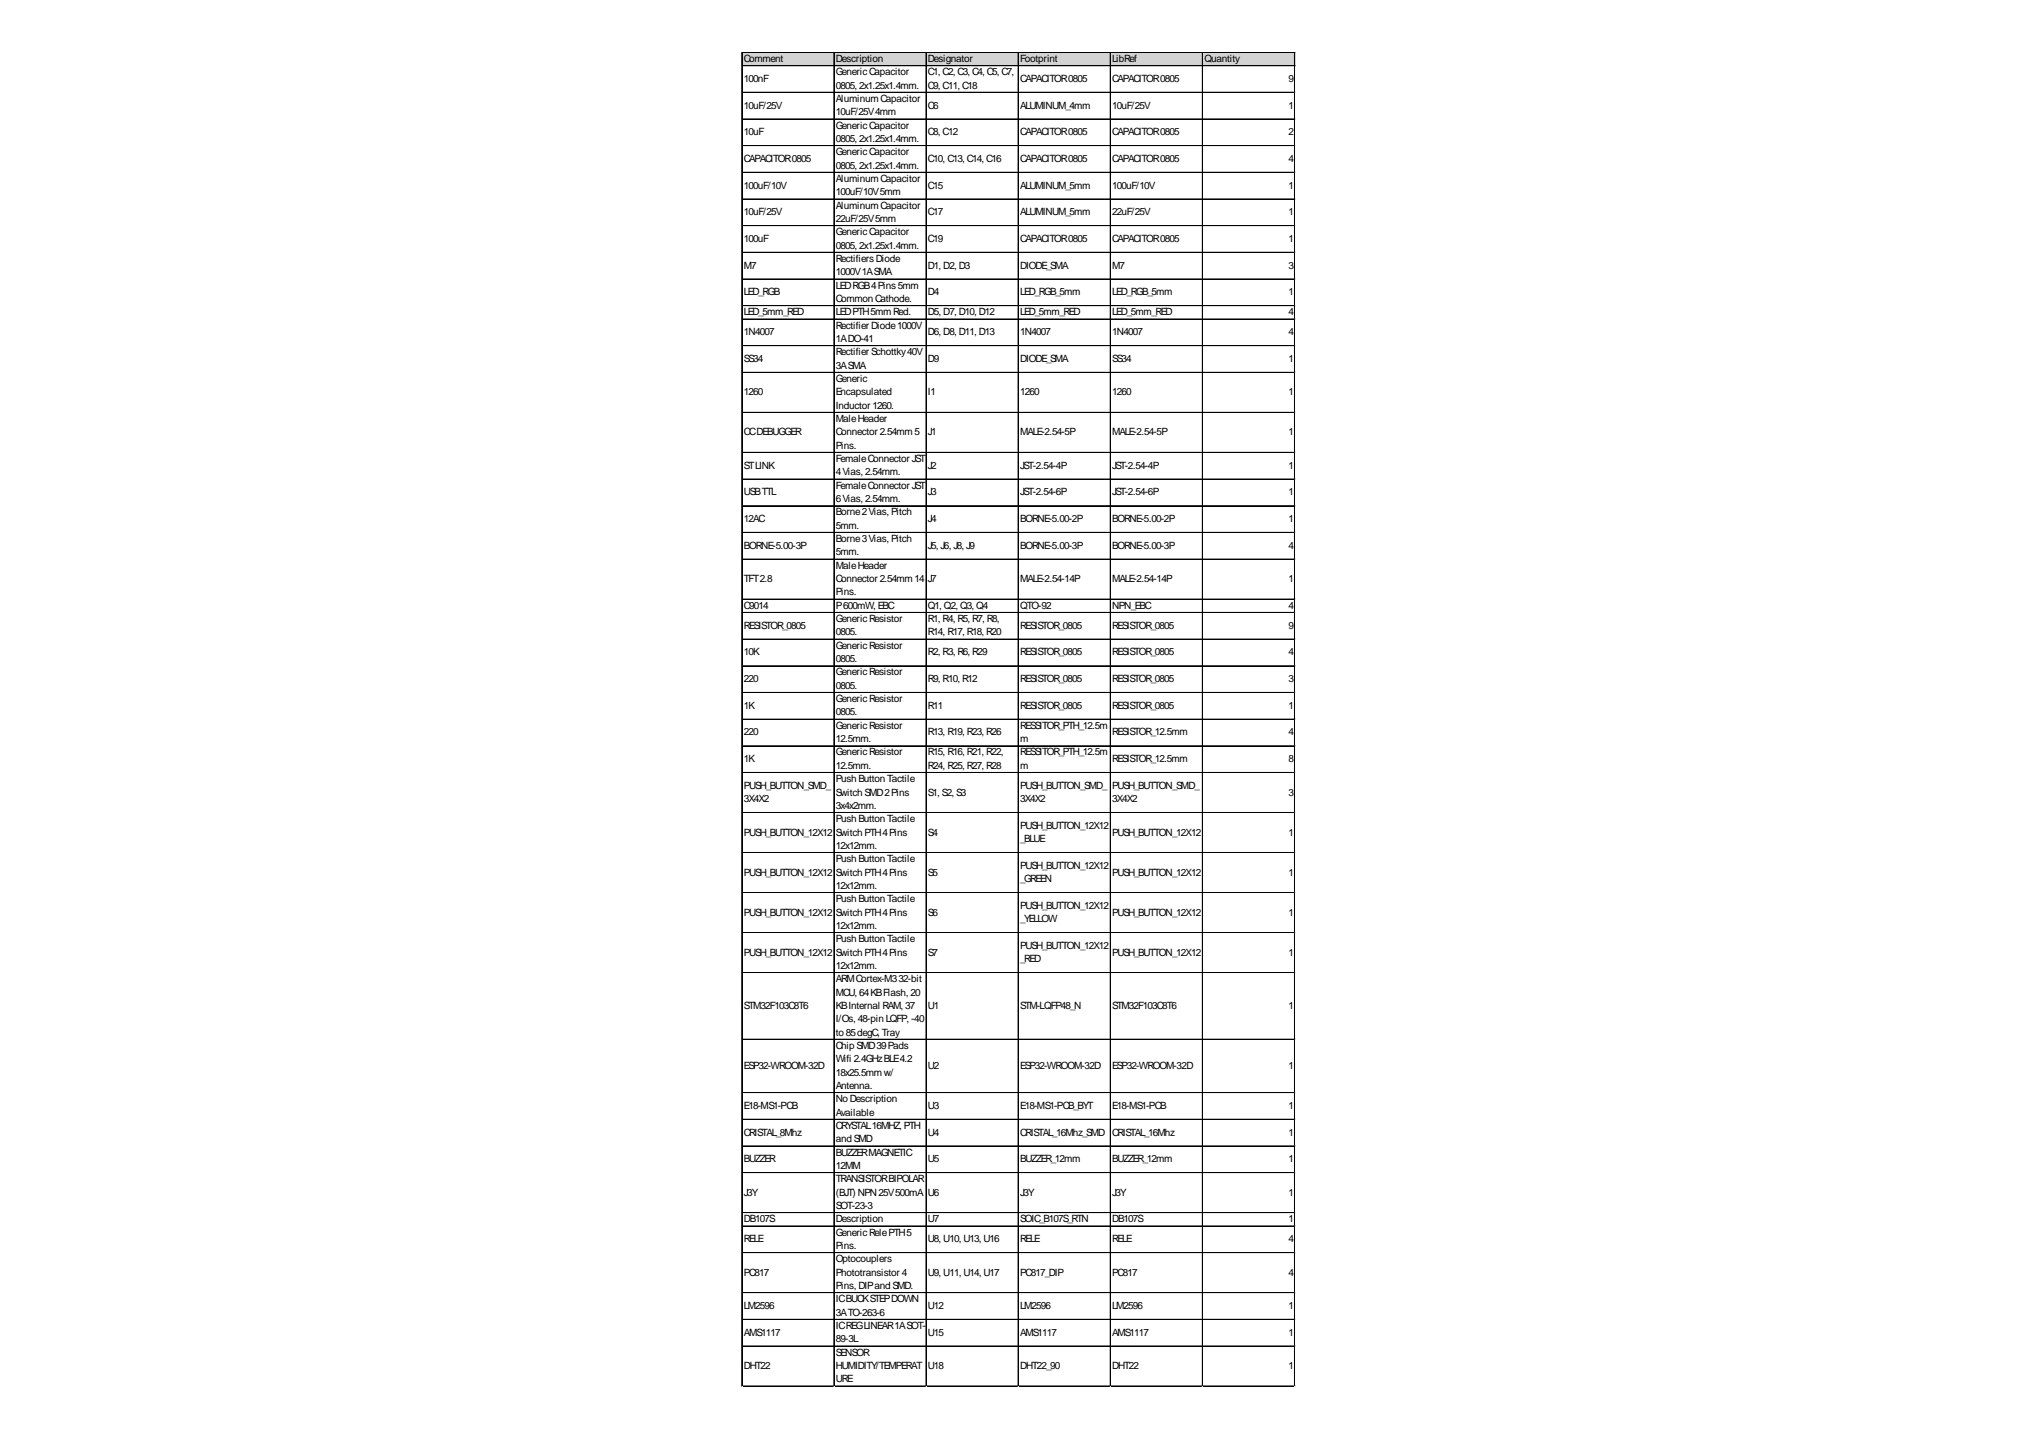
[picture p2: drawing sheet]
<svg xmlns="http://www.w3.org/2000/svg" width="297mm" height="210mm" viewBox="0 0 297 210" stroke-linecap="round" stroke-linejoin="round" font-family="sans-serif">
<defs><g id="words">
<g font-size="1.5">
<text x="108.3" y="9">Comment</text>
<text x="108.3" y="11.9">100nF</text>
<text x="121.8" y="9">Description</text>
<text x="121.8" y="11">GenericCapacitor</text>
<text x="135.2" y="9">Designator</text>
<text x="135.2" y="11">C1, C2, C3, C4, C5, C7,</text>
<text x="148.6" y="9">Footprint</text>
<text x="148.6" y="11.9">CAPACITOR0805</text>
<text x="162" y="9">LibRef</text>
<text x="162" y="11.9">CAPACITOR0805</text>
<text x="175.4" y="9">Quantity</text>
<text x="187.7" y="11.9">9</text>
<text x="108.3" y="15.8">10uF/25V</text>
<text x="121.8" y="12.9">0805, 2x1.25x1.4mm.</text>
<text x="121.8" y="14.9">AluminumCapacitor</text>
<text x="121.8" y="16.8">10uF/25V4mm</text>
<text x="135.2" y="12.9">C9, C11, C18</text>
<text x="135.2" y="15.8">C6</text>
<text x="148.6" y="15.8">ALUMINUM_4mm</text>
<text x="162" y="15.8">10uF/25V</text>
<text x="187.7" y="15.8">1</text>
<text x="108.3" y="19.7">10uF</text>
<text x="108.3" y="23.6">CAPACITOR0805</text>
<text x="121.8" y="18.7">GenericCapacitor</text>
<text x="121.8" y="20.7">0805, 2x1.25x1.4mm.</text>
<text x="121.8" y="22.6">GenericCapacitor</text>
<text x="135.2" y="19.7">C8, C12</text>
<text x="135.2" y="23.6">C10, C13, C14, C16</text>
<text x="148.6" y="19.7">CAPACITOR0805</text>
<text x="148.6" y="23.6">CAPACITOR0805</text>
<text x="162" y="19.7">CAPACITOR0805</text>
<text x="162" y="23.6">CAPACITOR0805</text>
<text x="187.7" y="19.7">2</text>
<text x="187.7" y="23.6">4</text>
<text x="108.3" y="27.5">100uF/10V</text>
<text x="121.8" y="24.6">0805, 2x1.25x1.4mm.</text>
<text x="121.8" y="26.5">AluminumCapacitor</text>
<text x="121.8" y="28.5">100uF/10V5mm</text>
<text x="135.2" y="27.5">C15</text>
<text x="148.6" y="27.5">ALUMINUM_5mm</text>
<text x="162" y="27.5">100uF/10V</text>
<text x="187.7" y="27.5">1</text>
<text x="108.3" y="31.4">10uF/25V</text>
<text x="108.3" y="35.3">100uF</text>
<text x="121.8" y="30.4">AluminumCapacitor</text>
<text x="121.8" y="32.3">22uF/25V5mm</text>
<text x="121.8" y="34.3">GenericCapacitor</text>
<text x="135.2" y="31.4">C17</text>
<text x="135.2" y="35.3">C19</text>
<text x="148.6" y="31.4">ALUMINUM_5mm</text>
<text x="148.6" y="35.3">CAPACITOR0805</text>
<text x="162" y="31.4">22uF/25V</text>
<text x="162" y="35.3">CAPACITOR0805</text>
<text x="187.7" y="31.4">1</text>
<text x="187.7" y="35.3">1</text>
<text x="108.3" y="39.1">M7</text>
<text x="121.8" y="36.2">0805, 2x1.25x1.4mm.</text>
<text x="121.8" y="38.2">Rectifiers Diode</text>
<text x="121.8" y="40.1">1000V1ASMA</text>
<text x="135.2" y="39.1">D1, D2, D3</text>
<text x="148.6" y="39.1">DIODE_SMA</text>
<text x="162" y="39.1">M7</text>
<text x="187.7" y="39.1">3</text>
<text x="108.3" y="43">LED_RGB</text>
<text x="108.3" y="45.9">LED_5mm_RED</text>
<text x="121.8" y="42.1">LEDRGB4Pins5mm</text>
<text x="121.8" y="44">Common Cathode.</text>
<text x="121.8" y="45.9">LEDPTH5mmRed.</text>
<text x="121.8" y="47.9">Rectifier Diode1000V</text>
<text x="135.2" y="43">D4</text>
<text x="135.2" y="45.9">D5, D7, D10, D12</text>
<text x="148.6" y="43">LED_RGB_5mm</text>
<text x="148.6" y="45.9">LED_5mm_RED</text>
<text x="162" y="43">LED_RGB_5mm</text>
<text x="162" y="45.9">LED_5mm_RED</text>
<text x="187.7" y="43">1</text>
<text x="187.7" y="45.9">4</text>
<text x="108.3" y="48.9">1N4007</text>
<text x="108.3" y="52.7">SS34</text>
<text x="121.8" y="49.8">1ADO-41</text>
<text x="121.8" y="51.8">Rectifier Schottky40V</text>
<text x="121.8" y="53.7">3ASMA</text>
<text x="135.2" y="48.9">D6, D8, D11, D13</text>
<text x="135.2" y="52.7">D9</text>
<text x="148.6" y="48.9">1N4007</text>
<text x="148.6" y="52.7">DIODE_SMA</text>
<text x="162" y="48.9">1N4007</text>
<text x="162" y="52.7">SS34</text>
<text x="187.7" y="48.9">4</text>
<text x="187.7" y="52.7">1</text>
<text x="108.3" y="57.6">1260</text>
<text x="121.8" y="55.7">Generic</text>
<text x="121.8" y="57.6">Encapsulated</text>
<text x="121.8" y="59.5">Inductor 1260.</text>
<text x="135.2" y="57.6">I1</text>
<text x="148.6" y="57.6">1260</text>
<text x="162" y="57.6">1260</text>
<text x="187.7" y="57.6">1</text>
<text x="108.3" y="63.4">CCDEBUGGER</text>
<text x="121.8" y="61.5">MaleHeader</text>
<text x="121.8" y="63.4">Connector 2.54mm5</text>
<text x="121.8" y="65.4">Pins.</text>
<text x="135.2" y="63.4">J1</text>
<text x="148.6" y="63.4">MALE-2.54-5P</text>
<text x="162" y="63.4">MALE-2.54-5P</text>
<text x="187.7" y="63.4">1</text>
<text x="108.3" y="68.3">STLINK</text>
<text x="121.8" y="67.3">FemaleConnector JST</text>
<text x="121.8" y="69.2">4Vias, 2.54mm.</text>
<text x="121.8" y="71.2">FemaleConnector JST</text>
<text x="135.2" y="68.3">J2</text>
<text x="148.6" y="68.3">JST-2.54-4P</text>
<text x="162" y="68.3">JST-2.54-4P</text>
<text x="187.7" y="68.3">1</text>
<text x="108.3" y="72.2">USBTTL</text>
<text x="108.3" y="76">12AC</text>
<text x="121.8" y="73.1">6Vias, 2.54mm.</text>
<text x="121.8" y="75.1">Borne2Vias, Pitch</text>
<text x="121.8" y="77">5mm.</text>
<text x="135.2" y="72.2">J3</text>
<text x="135.2" y="76">J4</text>
<text x="148.6" y="72.2">JST-2.54-6P</text>
<text x="148.6" y="76">BORNE-5.00-2P</text>
<text x="162" y="72.2">JST-2.54-6P</text>
<text x="162" y="76">BORNE-5.00-2P</text>
<text x="187.7" y="72.2">1</text>
<text x="187.7" y="76">1</text>
<text x="108.3" y="79.9">BORNE-5.00-3P</text>
<text x="121.8" y="79">Borne3Vias, Pitch</text>
<text x="121.8" y="80.9">5mm.</text>
<text x="121.8" y="82.8">MaleHeader</text>
<text x="135.2" y="79.9">J5, J6, J8, J9</text>
<text x="148.6" y="79.9">BORNE-5.00-3P</text>
<text x="162" y="79.9">BORNE-5.00-3P</text>
<text x="187.7" y="79.9">4</text>
<text x="108.3" y="84.8">TFT2.8</text>
<text x="108.3" y="88.7">C9014</text>
<text x="121.8" y="84.8">Connector 2.54mm14</text>
<text x="121.8" y="86.7">Pins.</text>
<text x="121.8" y="88.7">P600mW, EBC</text>
<text x="135.2" y="84.8">J7</text>
<text x="135.2" y="88.7">Q1, Q2, Q3, Q4</text>
<text x="148.6" y="84.8">MALE-2.54-14P</text>
<text x="148.6" y="88.7">QTO-92</text>
<text x="162" y="84.8">MALE-2.54-14P</text>
<text x="162" y="88.7">NPN_EBC</text>
<text x="187.7" y="84.8">1</text>
<text x="187.7" y="88.7">4</text>
<text x="108.3" y="91.6">RESISTOR_0805</text>
<text x="108.3" y="95.5">10K</text>
<text x="121.8" y="90.6">GenericResistor</text>
<text x="121.8" y="92.6">0805.</text>
<text x="121.8" y="94.5">GenericResistor</text>
<text x="135.2" y="90.6">R1, R4, R5, R7, R8,</text>
<text x="135.2" y="92.6">R14, R17, R18, R20</text>
<text x="135.2" y="95.5">R2, R3, R6, R29</text>
<text x="148.6" y="91.6">RESISTOR_0805</text>
<text x="148.6" y="95.5">RESISTOR_0805</text>
<text x="162" y="91.6">RESISTOR_0805</text>
<text x="162" y="95.5">RESISTOR_0805</text>
<text x="187.7" y="91.6">9</text>
<text x="187.7" y="95.5">4</text>
<text x="108.3" y="99.4">220</text>
<text x="121.8" y="96.4">0805.</text>
<text x="121.8" y="98.4">GenericResistor</text>
<text x="121.8" y="100.3">0805.</text>
<text x="135.2" y="99.4">R9, R10, R12</text>
<text x="148.6" y="99.4">RESISTOR_0805</text>
<text x="162" y="99.4">RESISTOR_0805</text>
<text x="187.7" y="99.4">3</text>
<text x="108.3" y="103.2">1K</text>
<text x="108.3" y="107.1">220</text>
<text x="121.8" y="102.3">GenericResistor</text>
<text x="121.8" y="104.2">0805.</text>
<text x="121.8" y="106.2">GenericResistor</text>
<text x="135.2" y="103.2">R11</text>
<text x="135.2" y="107.1">R13, R19, R23, R26</text>
<text x="148.6" y="103.2">RESISTOR_0805</text>
<text x="148.6" y="106.2">RESSITOR_PTH_12.5m</text>
<text x="162" y="103.2">RESISTOR_0805</text>
<text x="162" y="107.1">RESISTOR_12.5mm</text>
<text x="187.7" y="103.2">1</text>
<text x="187.7" y="107.1">4</text>
<text x="108.3" y="111">1K</text>
<text x="121.8" y="108.1">12.5mm.</text>
<text x="121.8" y="110">GenericResistor</text>
<text x="121.8" y="112">12.5mm.</text>
<text x="121.8" y="113.9">Push Button Tactile</text>
<text x="135.2" y="110">R15, R16, R21, R22,</text>
<text x="135.2" y="112">R24, R25, R27, R28</text>
<text x="148.6" y="108.1">m</text>
<text x="148.6" y="110">RESSITOR_PTH_12.5m</text>
<text x="148.6" y="112">m</text>
<text x="162" y="111">RESISTOR_12.5mm</text>
<text x="187.7" y="111">8</text>
<text x="108.3" y="114.9">PUSH_BUTTON_SMD_</text>
<text x="108.3" y="116.8">3X4X2</text>
<text x="121.8" y="115.9">Switch SMD2Pins</text>
<text x="121.8" y="117.8">3x4x2mm.</text>
<text x="121.8" y="119.8">Push Button Tactile</text>
<text x="135.2" y="115.9">S1, S2, S3</text>
<text x="148.6" y="114.9">PUSH_BUTTON_SMD_</text>
<text x="148.6" y="116.8">3X4X2</text>
<text x="162" y="114.9">PUSH_BUTTON_SMD_</text>
<text x="162" y="116.8">3X4X2</text>
<text x="187.7" y="115.9">3</text>
<text x="108.3" y="121.7">PUSH_BUTTON_12X12</text>
<text x="121.8" y="121.7">Switch PTH4Pins</text>
<text x="121.8" y="123.6">12x12mm.</text>
<text x="121.8" y="125.6">Push Button Tactile</text>
<text x="135.2" y="121.7">S4</text>
<text x="148.6" y="120.7">PUSH_BUTTON_12X12</text>
<text x="148.6" y="122.7">_BLUE</text>
<text x="162" y="121.7">PUSH_BUTTON_12X12</text>
<text x="187.7" y="121.7">1</text>
<text x="108.3" y="127.5">PUSH_BUTTON_12X12</text>
<text x="121.8" y="127.5">Switch PTH4Pins</text>
<text x="121.8" y="129.5">12x12mm.</text>
<text x="121.8" y="131.4">Push Button Tactile</text>
<text x="135.2" y="127.5">S5</text>
<text x="148.6" y="126.6">PUSH_BUTTON_12X12</text>
<text x="148.6" y="128.5">_GREEN</text>
<text x="162" y="127.5">PUSH_BUTTON_12X12</text>
<text x="187.7" y="127.5">1</text>
<text x="108.3" y="133.4">PUSH_BUTTON_12X12</text>
<text x="121.8" y="133.4">Switch PTH4Pins</text>
<text x="121.8" y="135.3">12x12mm.</text>
<text x="121.8" y="137.2">Push Button Tactile</text>
<text x="135.2" y="133.4">S6</text>
<text x="148.6" y="132.4">PUSH_BUTTON_12X12</text>
<text x="148.6" y="134.3">_YELLOW</text>
<text x="162" y="133.4">PUSH_BUTTON_12X12</text>
<text x="187.7" y="133.4">1</text>
<text x="108.3" y="139.2">PUSH_BUTTON_12X12</text>
<text x="121.8" y="139.2">Switch PTH4Pins</text>
<text x="121.8" y="141.1">12x12mm.</text>
<text x="121.8" y="143.1">ARMCortex-M332-bit</text>
<text x="135.2" y="139.2">S7</text>
<text x="148.6" y="138.2">PUSH_BUTTON_12X12</text>
<text x="148.6" y="140.2">_RED</text>
<text x="162" y="139.2">PUSH_BUTTON_12X12</text>
<text x="187.7" y="139.2">1</text>
<text x="108.3" y="147">STM32F103C8T6</text>
<text x="121.8" y="145">MCU, 64KBFlash, 20</text>
<text x="121.8" y="147">KBInternal RAM, 37</text>
<text x="121.8" y="148.9">I/Os, 48-pin LQFP, -40</text>
<text x="135.2" y="147">U1</text>
<text x="148.6" y="147">STM-LQFP48_N</text>
<text x="162" y="147">STM32F103C8T6</text>
<text x="187.7" y="147">1</text>
<text x="108.3" y="155.7">ESP32-WROOM-32D</text>
<text x="121.8" y="150.8">to 85degC, Tray</text>
<text x="121.8" y="152.8">Chip SMD39Pads</text>
<text x="121.8" y="154.7">Wifi 2.4GHzBLE4.2</text>
<text x="135.2" y="155.7">U2</text>
<text x="148.6" y="155.7">ESP32-WROOM-32D</text>
<text x="162" y="155.7">ESP32-WROOM-32D</text>
<text x="187.7" y="155.7">1</text>
<text x="108.3" y="161.5">E18-MS1-PCB</text>
<text x="121.8" y="156.7">18x25.5mmw/</text>
<text x="121.8" y="158.6">Antenna.</text>
<text x="121.8" y="160.6">No Description</text>
<text x="135.2" y="161.5">U3</text>
<text x="148.6" y="161.5">E18-MS1-PCB_BYT</text>
<text x="162" y="161.5">E18-MS1-PCB</text>
<text x="187.7" y="161.5">1</text>
<text x="108.3" y="165.4">CRISTAL_8Mhz</text>
<text x="121.8" y="162.5">Available</text>
<text x="121.8" y="164.4">CRYSTAL16MHZ, PTH</text>
<text x="121.8" y="166.4">and SMD</text>
<text x="135.2" y="165.4">U4</text>
<text x="148.6" y="165.4">CRISTAL_16Mhz_SMD</text>
<text x="162" y="165.4">CRISTAL_16Mhz</text>
<text x="187.7" y="165.4">1</text>
<text x="108.3" y="169.3">BUZZER</text>
<text x="121.8" y="168.3">BUZZERMAGNETIC</text>
<text x="121.8" y="170.3">12MM</text>
<text x="121.8" y="172.2">TRANSISTORBIPOLAR</text>
<text x="135.2" y="169.3">U5</text>
<text x="148.6" y="169.3">BUZZER_12mm</text>
<text x="162" y="169.3">BUZZER_12mm</text>
<text x="187.7" y="169.3">1</text>
<text x="108.3" y="174.2">J3Y</text>
<text x="108.3" y="178">DB107S</text>
<text x="121.8" y="174.2">(BJT) NPN25V500mA</text>
<text x="121.8" y="176.1">SOT-23-3</text>
<text x="121.8" y="178">Description</text>
<text x="121.8" y="180">GenericRelePTH5</text>
<text x="135.2" y="174.2">U6</text>
<text x="135.2" y="178">U7</text>
<text x="148.6" y="174.2">J3Y</text>
<text x="148.6" y="178">SOIC_B107S_RTN</text>
<text x="162" y="174.2">J3Y</text>
<text x="162" y="178">DB107S</text>
<text x="187.7" y="174.2">1</text>
<text x="187.7" y="178">1</text>
<text x="108.3" y="181">RELE</text>
<text x="108.3" y="185.8">PC817</text>
<text x="121.8" y="181.9">Pins.</text>
<text x="121.8" y="183.9">Optocouplers</text>
<text x="121.8" y="185.8">Phototransistor 4</text>
<text x="135.2" y="181">U8, U10, U13, U16</text>
<text x="135.2" y="185.8">U9, U11, U14, U17</text>
<text x="148.6" y="181">RELE</text>
<text x="148.6" y="185.8">PC817_DIP</text>
<text x="162" y="181">RELE</text>
<text x="162" y="185.8">PC817</text>
<text x="187.7" y="181">4</text>
<text x="187.7" y="185.8">4</text>
<text x="108.3" y="190.7">LM2596</text>
<text x="121.8" y="187.8">Pins, DIPand SMD.</text>
<text x="121.8" y="189.7">ICBUCKSTEPDOWN</text>
<text x="121.8" y="191.6">3ATO-263-6</text>
<text x="135.2" y="190.7">U12</text>
<text x="148.6" y="190.7">LM2596</text>
<text x="162" y="190.7">LM2596</text>
<text x="187.7" y="190.7">1</text>
<text x="108.3" y="194.6">AMS1117</text>
<text x="121.8" y="193.6">ICREGLINEAR1ASOT-</text>
<text x="121.8" y="195.5">89-3L</text>
<text x="121.8" y="197.5">SENSOR</text>
<text x="135.2" y="194.6">U15</text>
<text x="148.6" y="194.6">AMS1117</text>
<text x="162" y="194.6">AMS1117</text>
<text x="187.7" y="194.6">1</text>
<text x="108.3" y="199.4">DHT22</text>
<text x="121.8" y="199.4">HUMIDITY/TEMPERAT</text>
<text x="121.8" y="201.4">URE</text>
<text x="135.2" y="199.4">U18</text>
<text x="148.6" y="199.4">DHT22_90</text>
<text x="162" y="199.4">DHT22</text>
<text x="187.7" y="199.4">1</text>
</g>
</g></defs>
<path d="M108.1 7.7h80.6v1.9h-80.6z" fill="#d3d3d3"/>
<g fill="none" stroke="#000" stroke-width=".15">
<path d="M108.1 7.6v194.4M108.2 7.6h80.5M108.2 7.7h80.5M108.2 9.5h80.5M108.2 9.6h80.5M108.2 13.4h80.5M108.2 13.5h80.5M108.2 17.3h80.5M108.2 17.4h80.5M121.5 7.7v194.3M134.9 7.7v194.3M148.3 7.7v194.3"/>
<path d="M148.4 7.7v194.3M161.7 7.7v194.3M161.8 7.7v194.3M175.2 7.7v194.3M188.6 7.7v194.3M108.2 21.2h80.5M108.2 21.3h80.5M108.2 25.1h80.5M108.2 29h80.5M108.2 32.9h80.5M108.2 36.7h80.5M108.2 36.8h80.5"/>
<path d="M108.2 40.6h80.5M108.2 40.7h80.5M108.2 44.5h80.5M108.2 44.6h80.5M108.2 46.5h80.5M108.2 50.3h80.5M108.2 50.4h80.5M108.2 54.2h80.5M108.2 54.3h80.5M108.2 60.1h80.5M108.2 65.9h80.5M108.2 69.8h80.5"/>
<path d="M108.2 73.7h80.5M108.2 77.5h80.5M108.2 77.6h80.5M108.2 81.4h80.5M108.2 81.5h80.5M108.2 87.3h80.5M108.2 89.2h80.5M108.2 89.3h80.5M108.2 93.1h80.5M108.2 97h80.5M108.2 100.9h80.5M108.2 104.7h80.5"/>
<path d="M108.2 104.8h80.5M108.2 108.6h80.5M108.2 108.7h80.5M108.2 112.5h80.5M108.2 112.6h80.5M108.2 118.3h80.5M108.2 118.4h80.5M108.2 124.2h80.5M108.2 130h80.5M108.2 130.1h80.5M108.2 135.8h80.5M108.2 135.9h80.5"/>
<path d="M108.2 141.7h80.5M108.2 151.4h80.5M108.2 159.1h80.5M108.2 159.2h80.5M108.2 163h80.5M108.2 163.1h80.5M108.2 166.9h80.5M108.2 167h80.5M108.2 170.8h80.5M108.2 170.9h80.5M108.2 176.6h80.5M108.2 176.7h80.5"/>
<path d="M108.2 178.6h80.5M108.2 182.5h80.5M108.2 188.3h80.5M108.2 192.2h80.5M108.2 196.1h80.5M108.2 201.9h80.5"/>
</g>
<path d="M108.1 202h.1" fill="none" stroke="#e0e0e0" stroke-width=".15"/>
<path d="M108.1 202h.1z" fill="#e0e0e0"/>
<path d="M121.5 202h.1" fill="none" stroke="#e0e0e0" stroke-width=".15"/>
<path d="M121.5 202h.1z" fill="#e0e0e0"/>
<path d="M134.9 202h.1" fill="none" stroke="#e0e0e0" stroke-width=".15"/>
<path d="M134.9 202h.1z" fill="#e0e0e0"/>
<path d="M148.3 202h.1" fill="none" stroke="#e0e0e0" stroke-width=".15"/>
<path d="M148.3 202h.1z" fill="#e0e0e0"/>
<path d="M161.7 202h.1" fill="none" stroke="#e0e0e0" stroke-width=".15"/>
<path d="M161.7 202h.1z" fill="#e0e0e0"/>
<path d="M175.2 202h.1" fill="none" stroke="#e0e0e0" stroke-width=".15"/>
<path d="M175.2 202h.1z" fill="#e0e0e0"/>
<path d="M188.6 202h.1" fill="none" stroke="#e0e0e0" stroke-width=".15"/>
<path d="M188.6 202h.1z" fill="#e0e0e0"/>
<path d="M188.7 13.4h.1" fill="none" stroke="#e0e0e0" stroke-width=".15"/>
<path d="M188.7 13.4v.1z" fill="#e0e0e0"/>
<path d="M188.7 17.3h.1" fill="none" stroke="#e0e0e0" stroke-width=".15"/>
<path d="M188.7 17.3v.1z" fill="#e0e0e0"/>
<path d="M188.7 21.2h.1" fill="none" stroke="#e0e0e0" stroke-width=".15"/>
<path d="M188.7 21.2v.1z" fill="#e0e0e0"/>
<path d="M188.7 25.1h.1" fill="none" stroke="#e0e0e0" stroke-width=".15"/>
<path d="M188.7 25.1v.1z" fill="#e0e0e0"/>
<path d="M188.7 29h.1" fill="none" stroke="#e0e0e0" stroke-width=".15"/>
<path d="M188.7 29v.1z" fill="#e0e0e0"/>
<path d="M188.7 32.9h.1" fill="none" stroke="#e0e0e0" stroke-width=".15"/>
<path d="M188.7 32.9v.1z" fill="#e0e0e0"/>
<path d="M188.7 36.7h.1" fill="none" stroke="#e0e0e0" stroke-width=".15"/>
<path d="M188.7 36.7v.1z" fill="#e0e0e0"/>
<path d="M188.7 40.6h.1" fill="none" stroke="#e0e0e0" stroke-width=".15"/>
<path d="M188.7 40.6v.1z" fill="#e0e0e0"/>
<path d="M188.7 44.5h.1" fill="none" stroke="#e0e0e0" stroke-width=".15"/>
<path d="M188.7 44.5v.1z" fill="#e0e0e0"/>
<path d="M188.7 46.5h.1" fill="none" stroke="#e0e0e0" stroke-width=".15"/>
<path d="M188.7 46.5v.1z" fill="#e0e0e0"/>
<path d="M188.7 50.3h.1" fill="none" stroke="#e0e0e0" stroke-width=".15"/>
<path d="M188.7 50.3v.1z" fill="#e0e0e0"/>
<path d="M188.7 54.2h.1" fill="none" stroke="#e0e0e0" stroke-width=".15"/>
<path d="M188.7 54.2v.1z" fill="#e0e0e0"/>
<path d="M188.7 60.1h.1" fill="none" stroke="#e0e0e0" stroke-width=".15"/>
<path d="M188.7 60.1v.1z" fill="#e0e0e0"/>
<path d="M188.7 65.9h.1" fill="none" stroke="#e0e0e0" stroke-width=".15"/>
<path d="M188.7 65.9v.1z" fill="#e0e0e0"/>
<path d="M188.7 69.8h.1" fill="none" stroke="#e0e0e0" stroke-width=".15"/>
<path d="M188.7 69.8v.1z" fill="#e0e0e0"/>
<path d="M188.7 73.7h.1" fill="none" stroke="#e0e0e0" stroke-width=".15"/>
<path d="M188.7 73.7v.1z" fill="#e0e0e0"/>
<path d="M188.7 77.5h.1" fill="none" stroke="#e0e0e0" stroke-width=".15"/>
<path d="M188.7 77.5v.1z" fill="#e0e0e0"/>
<path d="M188.7 81.4h.1" fill="none" stroke="#e0e0e0" stroke-width=".15"/>
<path d="M188.7 81.4v.1z" fill="#e0e0e0"/>
<path d="M188.7 87.3h.1" fill="none" stroke="#e0e0e0" stroke-width=".15"/>
<path d="M188.7 87.3v.1z" fill="#e0e0e0"/>
<path d="M188.7 89.2h.1" fill="none" stroke="#e0e0e0" stroke-width=".15"/>
<path d="M188.7 89.2v.1z" fill="#e0e0e0"/>
<path d="M188.7 93.1h.1" fill="none" stroke="#e0e0e0" stroke-width=".15"/>
<path d="M188.7 93.1v.1z" fill="#e0e0e0"/>
<path d="M188.7 97h.1" fill="none" stroke="#e0e0e0" stroke-width=".15"/>
<path d="M188.7 97v.1z" fill="#e0e0e0"/>
<path d="M188.7 100.9h.1" fill="none" stroke="#e0e0e0" stroke-width=".15"/>
<path d="M188.7 100.9v.1z" fill="#e0e0e0"/>
<path d="M188.7 104.7h.1" fill="none" stroke="#e0e0e0" stroke-width=".15"/>
<path d="M188.7 104.7v.1z" fill="#e0e0e0"/>
<path d="M188.7 108.6h.1" fill="none" stroke="#e0e0e0" stroke-width=".15"/>
<path d="M188.7 108.6v.1z" fill="#e0e0e0"/>
<path d="M188.7 112.5h.1" fill="none" stroke="#e0e0e0" stroke-width=".15"/>
<path d="M188.7 112.5v.1z" fill="#e0e0e0"/>
<path d="M188.7 118.3h.1" fill="none" stroke="#e0e0e0" stroke-width=".15"/>
<path d="M188.7 118.3v.1z" fill="#e0e0e0"/>
<path d="M188.7 124.2h.1" fill="none" stroke="#e0e0e0" stroke-width=".15"/>
<path d="M188.7 124.2v.1z" fill="#e0e0e0"/>
<path d="M188.7 130h.1" fill="none" stroke="#e0e0e0" stroke-width=".15"/>
<path d="M188.7 130v.1z" fill="#e0e0e0"/>
<path d="M188.7 135.8h.1" fill="none" stroke="#e0e0e0" stroke-width=".15"/>
<path d="M188.7 135.8v.1z" fill="#e0e0e0"/>
<path d="M188.7 141.7h.1" fill="none" stroke="#e0e0e0" stroke-width=".15"/>
<path d="M188.7 141.7v.1z" fill="#e0e0e0"/>
<path d="M188.7 151.4h.1" fill="none" stroke="#e0e0e0" stroke-width=".15"/>
<path d="M188.7 151.4v.1z" fill="#e0e0e0"/>
<path d="M188.7 159.1h.1" fill="none" stroke="#e0e0e0" stroke-width=".15"/>
<path d="M188.7 159.1v.1z" fill="#e0e0e0"/>
<path d="M188.7 163h.1" fill="none" stroke="#e0e0e0" stroke-width=".15"/>
<path d="M188.7 163v.1z" fill="#e0e0e0"/>
<path d="M188.7 166.9h.1" fill="none" stroke="#e0e0e0" stroke-width=".15"/>
<path d="M188.7 166.9v.1z" fill="#e0e0e0"/>
<path d="M188.7 170.8h.1" fill="none" stroke="#e0e0e0" stroke-width=".15"/>
<path d="M188.7 170.8v.1z" fill="#e0e0e0"/>
<path d="M188.7 176.6h.1" fill="none" stroke="#e0e0e0" stroke-width=".15"/>
<path d="M188.7 176.6v.1z" fill="#e0e0e0"/>
<path d="M188.7 178.6h.1" fill="none" stroke="#e0e0e0" stroke-width=".15"/>
<path d="M188.7 178.6v.1z" fill="#e0e0e0"/>
<path d="M188.7 182.5h.1" fill="none" stroke="#e0e0e0" stroke-width=".15"/>
<path d="M188.7 182.5v.1z" fill="#e0e0e0"/>
<path d="M188.7 188.3h.1" fill="none" stroke="#e0e0e0" stroke-width=".15"/>
<path d="M188.7 188.3v.1z" fill="#e0e0e0"/>
<path d="M188.7 192.2h.1" fill="none" stroke="#e0e0e0" stroke-width=".15"/>
<path d="M188.7 192.2v.1z" fill="#e0e0e0"/>
<path d="M188.7 196.1h.1" fill="none" stroke="#e0e0e0" stroke-width=".15"/>
<path d="M188.7 196.1v.1z" fill="#e0e0e0"/>
<path d="M188.7 201.9h.1" fill="none" stroke="#e0e0e0" stroke-width=".15"/>
<path d="M188.7 201.9v.1z" fill="#e0e0e0"/>
<use href="#words"/>
</svg>
